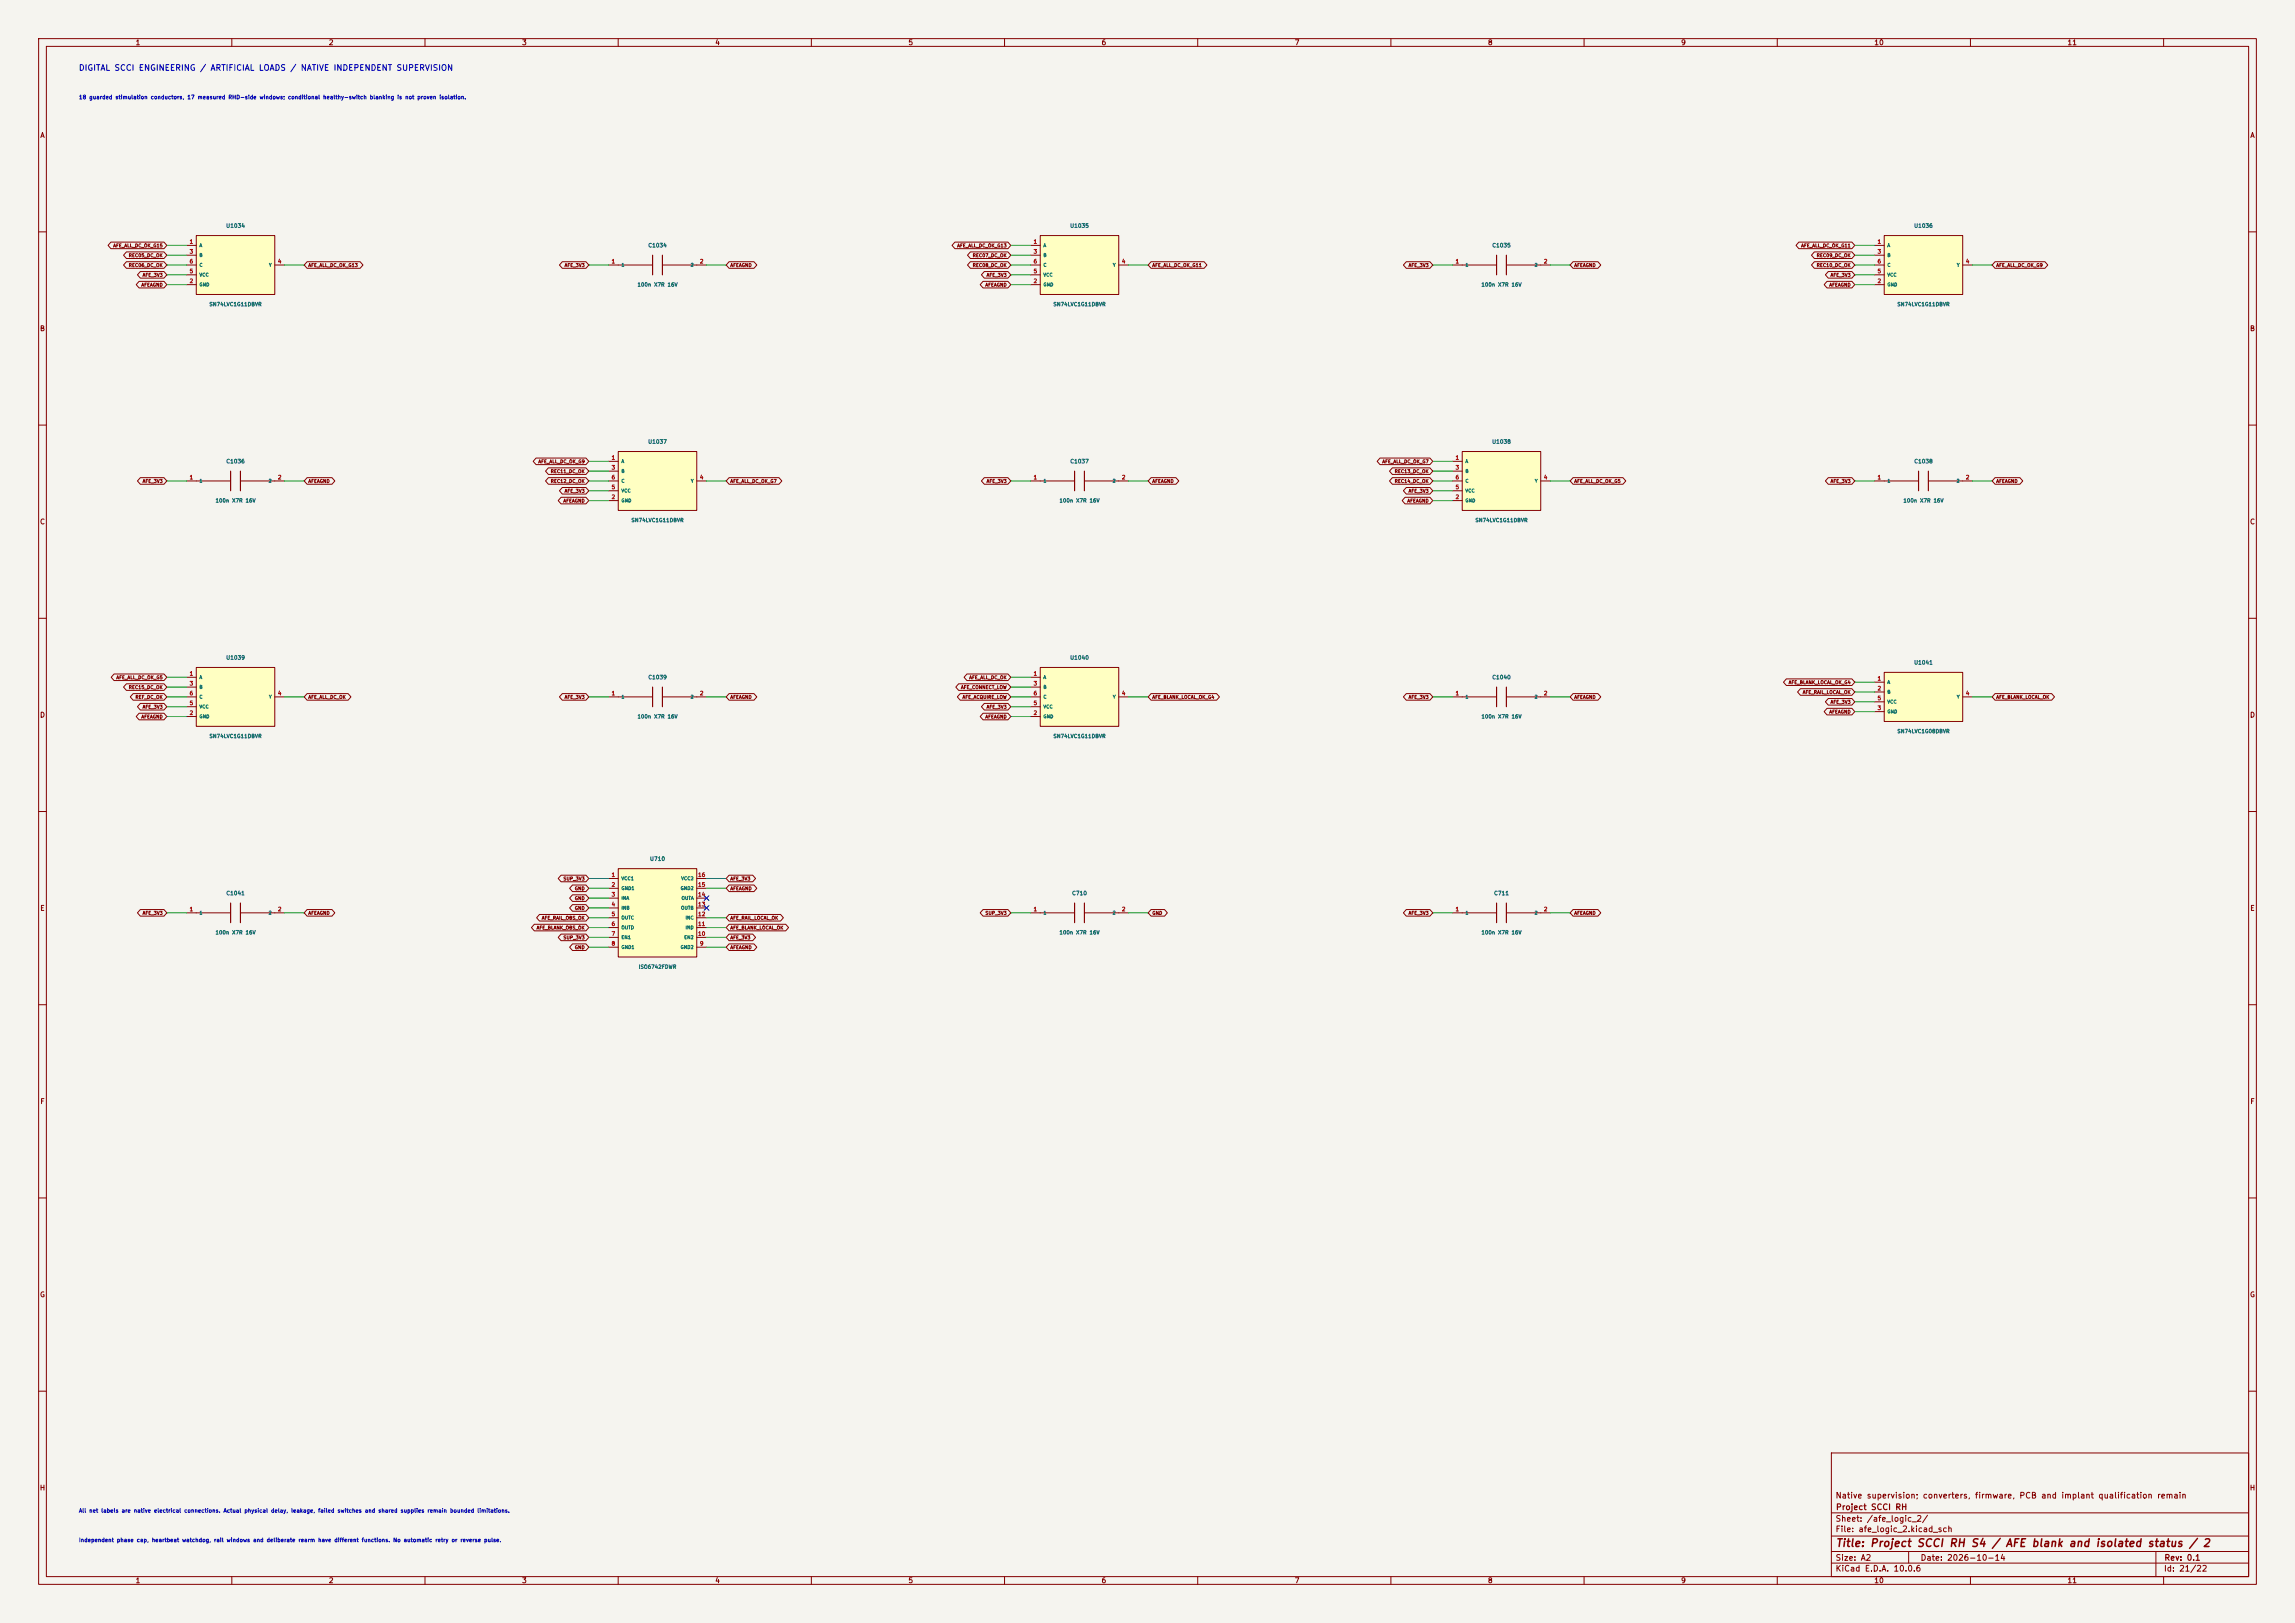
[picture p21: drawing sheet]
<svg xmlns="http://www.w3.org/2000/svg" width="594mm" height="420mm" viewBox="0 0 594 420" stroke-linecap="round" stroke-linejoin="round" font-family="sans-serif">
<defs><g id="words">
<text font-size="2" fill="#840000" x="475" y="400.8">Title: Project SCCI RH S4 / AFE blank and isolated status / 2</text>
<text font-size="1.5" fill="#0000c2" x="20.3" y="18.7">DIGITAL SCCI ENGINEERING / ARTIFICIAL LOADS / NATIVE INDEPENDENT SUPERVISION</text>
<g font-size="1.5" fill="#840000">
<text x="475" y="388.1">Native supervision; converters, firmware, PCB and implant qualification remain</text>
<text x="475" y="394.1">Sheet: /afe_logic_2/</text>
<text x="475.1" y="391.1">Project SCCI RH</text>
<text x="475" y="396.8">File: afe_logic_2.kicad_sch</text>
<text x="475" y="407">KiCad E.D.A. 10.0.6</text>
<text x="475" y="404.2">Size: A2</text>
<text x="497" y="404.2">Date: 2026-10-14</text>
<text x="560" y="407">Id: 21/22</text>
<text x="560.1" y="404.2">Rev: 0.1</text>
</g>
<g font-size="1.3" fill="#840000">
<text x="35" y="12">1</text>
<text x="85" y="12">2</text>
<text x="135" y="12">3</text>
<text x="185" y="12">4</text>
<text x="235" y="12">5</text>
<text x="285" y="12">6</text>
<text x="335" y="12">7</text>
<text x="385" y="12">8</text>
<text x="435" y="12">9</text>
<text x="485" y="12">10</text>
<text x="535" y="12">11</text>
<text x="10.3" y="36">A</text>
<text x="582.3" y="36">A</text>
<text x="10.2" y="86">B</text>
<text x="582.2" y="86">B</text>
<text x="10.2" y="136">C</text>
<text x="582.2" y="136">C</text>
<text x="10.2" y="186">D</text>
<text x="582.2" y="186">D</text>
<text x="10.3" y="236">E</text>
<text x="582.3" y="236">E</text>
<text x="10.3" y="286">F</text>
<text x="582.3" y="286">F</text>
<text x="10.2" y="336">G</text>
<text x="582.2" y="336">G</text>
<text x="10.2" y="386">H</text>
<text x="582.2" y="386">H</text>
<text x="35" y="410">1</text>
<text x="85" y="410">2</text>
<text x="135" y="410">3</text>
<text x="185" y="410">4</text>
<text x="235" y="410">5</text>
<text x="285" y="410">6</text>
<text x="335" y="410">7</text>
<text x="385" y="410">8</text>
<text x="435" y="410">9</text>
<text x="485" y="410">10</text>
<text x="535" y="410">11</text>
</g>
<g font-size="1" fill="#0000c2">
<text x="20.3" y="25.9">18 guarded stimulation conductors, 17 measured RHD-side windows; conditional healthy-switch blanking is not proven isolation.</text>
<text x="20.3" y="391.7">All net labels are native electrical connections. Actual physical delay, leakage, failed switches and shared supplies remain bounded limitations.</text>
<text x="20.3" y="399.3">Independent phase cap, heartbeat watchdog, rail windows and deliberate rearm have different functions. No automatic retry or reverse pulse.</text>
</g>
<g font-size="1" fill="#006464">
<text x="58.4" y="59.2">U1034</text>
<text x="276.9" y="59.2">U1035</text>
<text x="495.3" y="59.2">U1036</text>
<text x="167.7" y="64.3">C1034</text>
<text x="386.1" y="64.3">C1035</text>
<text x="164.9" y="74.4">100n X7R 16V</text>
<text x="383.3" y="74.4">100n X7R 16V</text>
<text x="54.1" y="79.5">SN74LVC1G11DBVR</text>
<text x="272.5" y="79.5">SN74LVC1G11DBVR</text>
<text x="491" y="79.5">SN74LVC1G11DBVR</text>
<text x="167.7" y="115.1">U1037</text>
<text x="386.1" y="115.1">U1038</text>
<text x="58.5" y="120.1">C1036</text>
<text x="276.9" y="120.1">C1037</text>
<text x="495.3" y="120.1">C1038</text>
<text x="55.7" y="130.3">100n X7R 16V</text>
<text x="274.1" y="130.3">100n X7R 16V</text>
<text x="492.5" y="130.3">100n X7R 16V</text>
<text x="163.3" y="135.3">SN74LVC1G11DBVR</text>
<text x="381.7" y="135.3">SN74LVC1G11DBVR</text>
<text x="58.4" y="170.9">U1039</text>
<text x="276.9" y="170.9">U1040</text>
<text x="495.3" y="172.2">U1041</text>
<text x="167.7" y="176">C1039</text>
<text x="386.1" y="176">C1040</text>
<text x="54.1" y="191.2">SN74LVC1G11DBVR</text>
<text x="164.9" y="186.1">100n X7R 16V</text>
<text x="272.5" y="191.2">SN74LVC1G11DBVR</text>
<text x="383.3" y="186.1">100n X7R 16V</text>
<text x="491" y="189.9">SN74LVC1G08DBVR</text>
<text x="168.1" y="223">U710</text>
<text x="58.5" y="231.9">C1041</text>
<text x="277.4" y="231.9">C710</text>
<text x="386.6" y="231.9">C711</text>
<text x="55.7" y="242">100n X7R 16V</text>
<text x="274.1" y="242">100n X7R 16V</text>
<text x="383.3" y="242">100n X7R 16V</text>
<text x="165.2" y="250.9">ISO6742FDWR</text>
</g>
<g font-size="1" fill="#a90000">
<text x="49" y="63.3">1</text>
<text x="49" y="65.9">3</text>
<text x="267.4" y="63.3">1</text>
<text x="267.4" y="65.9">3</text>
<text x="485.8" y="63.3">1</text>
<text x="485.8" y="65.9">3</text>
<text x="49" y="70.9">5</text>
<text x="49" y="68.4">6</text>
<text x="71.8" y="68.4">4</text>
<text x="158.2" y="68.4">1</text>
<text x="181" y="68.4">2</text>
<text x="267.4" y="70.9">5</text>
<text x="267.4" y="68.4">6</text>
<text x="290.3" y="68.4">4</text>
<text x="376.6" y="68.4">1</text>
<text x="399.5" y="68.4">2</text>
<text x="485.8" y="70.9">5</text>
<text x="485.8" y="68.4">6</text>
<text x="508.7" y="68.4">4</text>
<text x="49" y="73.5">2</text>
<text x="267.4" y="73.5">2</text>
<text x="485.8" y="73.5">2</text>
<text x="158.2" y="119.2">1</text>
<text x="376.6" y="119.2">1</text>
<text x="49" y="124.3">1</text>
<text x="71.8" y="124.3">2</text>
<text x="158.2" y="121.7">3</text>
<text x="158.2" y="124.3">6</text>
<text x="181" y="124.3">4</text>
<text x="267.4" y="124.3">1</text>
<text x="290.3" y="124.3">2</text>
<text x="376.6" y="121.7">3</text>
<text x="376.6" y="124.3">6</text>
<text x="399.5" y="124.3">4</text>
<text x="485.8" y="124.3">1</text>
<text x="508.7" y="124.3">2</text>
<text x="158.2" y="129.4">2</text>
<text x="158.2" y="126.8">5</text>
<text x="376.6" y="129.4">2</text>
<text x="376.6" y="126.8">5</text>
<text x="49" y="175.1">1</text>
<text x="49" y="177.6">3</text>
<text x="267.4" y="175.1">1</text>
<text x="267.4" y="177.6">3</text>
<text x="485.8" y="176.3">1</text>
<text x="485.8" y="178.9">2</text>
<text x="49" y="185.2">2</text>
<text x="49" y="182.7">5</text>
<text x="49" y="180.2">6</text>
<text x="71.8" y="180.2">4</text>
<text x="158.2" y="180.2">1</text>
<text x="181" y="180.2">2</text>
<text x="267.4" y="185.2">2</text>
<text x="267.4" y="182.7">5</text>
<text x="267.4" y="180.2">6</text>
<text x="290.3" y="180.2">4</text>
<text x="376.6" y="180.2">1</text>
<text x="399.5" y="180.2">2</text>
<text x="485.8" y="184">3</text>
<text x="485.8" y="181.4">5</text>
<text x="508.7" y="180.2">4</text>
<text x="158.2" y="227.1">1</text>
<text x="180.6" y="227.1">16</text>
<text x="158.2" y="229.7">2</text>
<text x="158.2" y="232.2">3</text>
<text x="180.6" y="232.2">14</text>
<text x="180.6" y="229.7">15</text>
<text x="49" y="236">1</text>
<text x="71.8" y="236">2</text>
<text x="158.2" y="234.8">4</text>
<text x="158.2" y="237.3">5</text>
<text x="158.2" y="239.8">6</text>
<text x="180.6" y="239.8">11</text>
<text x="180.6" y="237.3">12</text>
<text x="180.6" y="234.8">13</text>
<text x="267.4" y="236">1</text>
<text x="290.3" y="236">2</text>
<text x="376.6" y="236">1</text>
<text x="399.5" y="236">2</text>
<text x="158.2" y="242.4">7</text>
<text x="158.2" y="244.9">8</text>
<text x="180.6" y="242.4">10</text>
<text x="181" y="244.9">9</text>
</g>
<g font-size=".9" fill="#840000">
<text x="29.2" y="64.2">AFE_ALL_DC_OK_G15</text>
<text x="247.6" y="64.2">AFE_ALL_DC_OK_G13</text>
<text x="466.1" y="64.2">AFE_ALL_DC_OK_G11</text>
<text x="33.2" y="66.7">REC05_DC_OK</text>
<text x="33.2" y="69.3">REC06_DC_OK</text>
<text x="36.8" y="71.8">AFE_3V3</text>
<text x="79.7" y="69.3">AFE_ALL_DC_OK_G13</text>
<text x="146" y="69.3">AFE_3V3</text>
<text x="188.9" y="69.3">AFEAGND</text>
<text x="251.7" y="66.7">REC07_DC_OK</text>
<text x="251.7" y="69.3">REC08_DC_OK</text>
<text x="255.3" y="71.8">AFE_3V3</text>
<text x="298.2" y="69.3">AFE_ALL_DC_OK_G11</text>
<text x="364.5" y="69.3">AFE_3V3</text>
<text x="407.4" y="69.3">AFEAGND</text>
<text x="470.1" y="66.7">REC09_DC_OK</text>
<text x="470.1" y="69.3">REC10_DC_OK</text>
<text x="473.7" y="71.8">AFE_3V3</text>
<text x="516.6" y="69.3">AFE_ALL_DC_OK_G9</text>
<text x="36.5" y="74.4">AFEAGND</text>
<text x="254.9" y="74.4">AFEAGND</text>
<text x="473.4" y="74.4">AFEAGND</text>
<text x="36.8" y="125.2">AFE_3V3</text>
<text x="79.7" y="125.2">AFEAGND</text>
<text x="139.2" y="120.1">AFE_ALL_DC_OK_G9</text>
<text x="142.4" y="122.6">REC11_DC_OK</text>
<text x="142.4" y="125.2">REC12_DC_OK</text>
<text x="188.9" y="125.2">AFE_ALL_DC_OK_G7</text>
<text x="255.3" y="125.2">AFE_3V3</text>
<text x="298.2" y="125.2">AFEAGND</text>
<text x="357.7" y="120.1">AFE_ALL_DC_OK_G7</text>
<text x="360.9" y="122.6">REC13_DC_OK</text>
<text x="360.9" y="125.2">REC14_DC_OK</text>
<text x="407.4" y="125.2">AFE_ALL_DC_OK_G5</text>
<text x="473.7" y="125.2">AFE_3V3</text>
<text x="516.6" y="125.2">AFEAGND</text>
<text x="145.7" y="130.2">AFEAGND</text>
<text x="146" y="127.7">AFE_3V3</text>
<text x="364.2" y="130.2">AFEAGND</text>
<text x="364.5" y="127.7">AFE_3V3</text>
<text x="30" y="176">AFE_ALL_DC_OK_G5</text>
<text x="33.2" y="178.5">REC15_DC_OK</text>
<text x="248.6" y="178.5">AFE_CONNECT_LOW</text>
<text x="250.8" y="176">AFE_ALL_DC_OK</text>
<text x="462.8" y="177.2">AFE_BLANK_LOCAL_OK_G4</text>
<text x="466.5" y="179.8">AFE_RAIL_LOCAL_OK</text>
<text x="35" y="181">REF_DC_OK</text>
<text x="36.8" y="183.6">AFE_3V3</text>
<text x="79.7" y="181">AFE_ALL_DC_OK</text>
<text x="146" y="181">AFE_3V3</text>
<text x="188.9" y="181">AFEAGND</text>
<text x="249" y="181">AFE_ACQUIRE_LOW</text>
<text x="255.3" y="183.6">AFE_3V3</text>
<text x="298.2" y="181">AFE_BLANK_LOCAL_OK_G4</text>
<text x="364.5" y="181">AFE_3V3</text>
<text x="407.4" y="181">AFEAGND</text>
<text x="473.4" y="184.9">AFEAGND</text>
<text x="473.7" y="182.3">AFE_3V3</text>
<text x="516.6" y="181">AFE_BLANK_LOCAL_OK</text>
<text x="36.5" y="186.1">AFEAGND</text>
<text x="254.9" y="186.1">AFEAGND</text>
<text x="145.7" y="228">SUP_3V3</text>
<text x="148.7" y="230.6">GND</text>
<text x="148.7" y="233.1">GND</text>
<text x="188.9" y="228">AFE_3V3</text>
<text x="188.9" y="230.6">AFEAGND</text>
<text x="36.8" y="236.9">AFE_3V3</text>
<text x="79.7" y="236.9">AFEAGND</text>
<text x="140.1" y="238.2">AFE_RAIL_OBS_OK</text>
<text x="148.7" y="235.7">GND</text>
<text x="188.9" y="238.2">AFE_RAIL_LOCAL_OK</text>
<text x="254.9" y="236.9">SUP_3V3</text>
<text x="298.2" y="236.9">GND</text>
<text x="364.5" y="236.9">AFE_3V3</text>
<text x="407.4" y="236.9">AFEAGND</text>
<text x="138.8" y="240.7">AFE_BLANK_OBS_OK</text>
<text x="145.7" y="243.3">SUP_3V3</text>
<text x="148.7" y="245.8">GND</text>
<text x="188.9" y="245.8">AFEAGND</text>
<text x="188.9" y="240.7">AFE_BLANK_LOCAL_OK</text>
<text x="188.9" y="243.3">AFE_3V3</text>
</g>
<g font-size=".9" fill="#006464">
<text x="51.5" y="64.1">A</text>
<text x="270" y="64.1">A</text>
<text x="488.4" y="64.1">A</text>
<text x="51.5" y="66.7">B</text>
<text x="51.5" y="71.8">VCC</text>
<text x="51.5" y="69.2">C</text>
<text x="69.5" y="69.2">Y</text>
<text x="160.7" y="69.2">1</text>
<text x="178.6" y="69.2">2</text>
<text x="270" y="66.7">B</text>
<text x="270" y="71.8">VCC</text>
<text x="270" y="69.2">C</text>
<text x="287.9" y="69.2">Y</text>
<text x="379.2" y="69.2">1</text>
<text x="397.1" y="69.2">2</text>
<text x="488.4" y="66.7">B</text>
<text x="488.4" y="71.8">VCC</text>
<text x="488.4" y="69.2">C</text>
<text x="506.4" y="69.2">Y</text>
<text x="51.5" y="74.3">GND</text>
<text x="270" y="74.3">GND</text>
<text x="488.4" y="74.3">GND</text>
<text x="51.5" y="125.1">1</text>
<text x="69.4" y="125.1">2</text>
<text x="160.7" y="120">A</text>
<text x="160.7" y="122.6">B</text>
<text x="160.7" y="125.1">C</text>
<text x="178.7" y="125.1">Y</text>
<text x="270" y="125.1">1</text>
<text x="287.9" y="125.1">2</text>
<text x="379.2" y="120">A</text>
<text x="379.2" y="122.6">B</text>
<text x="379.2" y="125.1">C</text>
<text x="397.2" y="125.1">Y</text>
<text x="488.4" y="125.1">1</text>
<text x="506.3" y="125.1">2</text>
<text x="160.7" y="130.2">GND</text>
<text x="160.7" y="127.6">VCC</text>
<text x="379.2" y="130.2">GND</text>
<text x="379.2" y="127.6">VCC</text>
<text x="51.5" y="175.9">A</text>
<text x="51.5" y="178.4">B</text>
<text x="270" y="175.9">A</text>
<text x="270" y="178.4">B</text>
<text x="488.4" y="177.2">A</text>
<text x="488.4" y="179.7">B</text>
<text x="51.5" y="183.5">VCC</text>
<text x="51.5" y="181">C</text>
<text x="69.5" y="181">Y</text>
<text x="160.7" y="181">1</text>
<text x="178.6" y="181">2</text>
<text x="270" y="183.5">VCC</text>
<text x="270" y="181">C</text>
<text x="287.9" y="181">Y</text>
<text x="379.2" y="181">1</text>
<text x="397.1" y="181">2</text>
<text x="488.4" y="184.8">GND</text>
<text x="488.4" y="182.3">VCC</text>
<text x="506.4" y="181">Y</text>
<text x="51.5" y="186.1">GND</text>
<text x="270" y="186.1">GND</text>
<text x="160.7" y="228">VCC1</text>
<text x="176.2" y="228">VCC2</text>
<text x="160.7" y="230.5">GND1</text>
<text x="160.7" y="233.1">INA</text>
<text x="176.1" y="230.5">GND2</text>
<text x="176.3" y="233.1">OUTA</text>
<text x="51.5" y="236.9">1</text>
<text x="69.4" y="236.9">2</text>
<text x="160.7" y="235.6">INB</text>
<text x="160.7" y="238.1">OUTC</text>
<text x="176.2" y="235.6">OUTB</text>
<text x="177.3" y="238.1">INC</text>
<text x="270" y="236.9">1</text>
<text x="287.9" y="236.9">2</text>
<text x="379.2" y="236.9">1</text>
<text x="397.1" y="236.9">2</text>
<text x="160.7" y="240.7">OUTD</text>
<text x="160.7" y="243.2">EN1</text>
<text x="160.7" y="245.8">GND1</text>
<text x="176.1" y="245.8">GND2</text>
<text x="177" y="243.2">EN2</text>
<text x="177.3" y="240.7">IND</text>
</g>
</g></defs>
<path d="M0 0h594v420h-594z" fill="#f5f4ef" stroke="#f5f4ef" stroke-width=".26"/>
<g fill="none" stroke="#840000" stroke-width=".26">
<path d="M10 10h574v400h-574zM12 12h570v396h-570zM60 10v2M110 10v2M160 10v2M210 10v2M260 10v2M310 10v2M360 10v2M410 10v2M460 10v2M510 10v2"/>
<path d="M560 10v2M10 60h2M582 60h2M10 110h2M582 110h2M10 160h2M582 160h2M10 210h2M582 210h2M10 260h2M582 260h2M10 310h2"/>
<path d="M582 310h2M10 360h2M474 376h108v32h-108zM582 360h2M474 397.5h108M474 391.5h108M60 408v2M110 408v2M160 408v2M210 408v2M260 408v2M310 408v2"/>
<path d="M360 408v2M410 408v2M460 408v2M474 404.5h108M474 401.5h108M494 401.5v3M510 408v2M558 401.5v6.5M560 408v2"/>
</g>
<path d="M487.7 174h20.3v12.7h-20.3z" fill="#ffffc2"/>
<path d="M266.7 124.5h11.4M280.7 124.5h11.4M485.1 176.5h2.6M485.1 179.1h2.6M487.7 174h20.3v12.7h-20.3zM485.1 184.2h2.6M485.1 181.6h2.6M508 180.3h2.5" fill="none" stroke="#840000" stroke-width=".26"/>
<path d="M278.1 121.9v5.1M280.7 121.9v5.1" fill="none" stroke="#840000" stroke-width=".3"/>
<path d="M378.5 116.8h20.3v15.3h-20.3z" fill="#ffffc2"/>
<path d="M375.9 119.4h2.6M378.5 116.8h20.3v15.3h-20.3zM375.9 129.5h2.6M375.9 121.9h2.6M375.9 124.5h2.6M375.9 127h2.6M398.8 124.5h2.5M485.1 124.5h11.5M499.1 124.5h11.4" fill="none" stroke="#840000" stroke-width=".26"/>
<path d="M496.6 121.9v5.1M499.1 121.9v5.1" fill="none" stroke="#840000" stroke-width=".3"/>
<path d="M487.7 61h20.3v15.2h-20.3z" fill="#ffffc2"/>
<path d="M375.9 68.6h11.4M389.9 68.6h11.4M485.1 63.5h2.6M485.1 73.7h2.6M485.1 66h2.6M485.1 68.6h2.6M485.1 71.1h2.6M487.7 61h20.3v15.2h-20.3zM508 68.6h2.5" fill="none" stroke="#840000" stroke-width=".26"/>
<path d="M387.3 66v5.1M389.9 66v5.1" fill="none" stroke="#840000" stroke-width=".3"/>
<path d="M269.2 61h20.4v15.2h-20.4z" fill="#ffffc2"/>
<g fill="none" stroke="#840000" stroke-width=".26">
<path d="M266.7 63.5h2.5M266.7 73.7h2.5M266.7 66h2.5M266.7 68.6h2.5M266.7 71.1h2.5M269.2 61h20.4v15.2h-20.4zM289.6 68.6h2.5M375.9 180.3h11.4M389.9 180.3h11.4M266.7 236.2h11.4M280.7 236.2h11.4M375.9 236.2h11.4"/>
<path d="M389.9 236.2h11.4"/>
</g>
<path d="M387.3 177.8v5.1M389.9 177.8v5.1M278.1 233.7v5.1M280.7 233.7v5.1M387.3 233.7v5.1M389.9 233.7v5.1" fill="none" stroke="#840000" stroke-width=".3"/>
<path d="M269.2 172.7h20.4v15.3h-20.4z" fill="#ffffc2"/>
<path d="M266.7 175.3h2.5M266.7 177.8h2.5M269.2 172.7h20.4v15.3h-20.4zM266.7 185.4h2.5M266.7 180.3h2.5M266.7 182.9h2.5M289.6 180.3h2.5" fill="none" stroke="#840000" stroke-width=".26"/>
<path d="M50.8 61h20.3v15.2h-20.3z" fill="#ffffc2"/>
<path d="M48.3 63.5h2.5M48.3 73.7h2.5M48.3 66h2.5M48.3 68.6h2.5M48.3 71.1h2.5M50.8 61h20.3v15.2h-20.3zM71.1 68.6h2.6M48.3 124.5h11.4M62.2 124.5h11.5" fill="none" stroke="#840000" stroke-width=".26"/>
<path d="M59.7 121.9v5.1M62.2 121.9v5.1" fill="none" stroke="#840000" stroke-width=".3"/>
<path d="M50.8 172.7h20.3v15.3h-20.3z" fill="#ffffc2"/>
<g fill="none" stroke="#840000" stroke-width=".26">
<path d="M157.5 68.6h11.4M171.4 68.6h11.5M48.3 175.3h2.5M48.3 177.8h2.5M50.8 172.7h20.3v15.3h-20.3zM48.3 185.4h2.5M48.3 180.3h2.5M48.3 182.9h2.5M71.1 180.3h2.6M157.5 180.3h11.4M171.4 180.3h11.5M48.3 236.2h11.4"/>
<path d="M62.2 236.2h11.5"/>
</g>
<path d="M168.9 66v5.1M171.4 66v5.1M168.9 177.8v5.1M171.4 177.8v5.1M59.7 233.7v5.1M62.2 233.7v5.1" fill="none" stroke="#840000" stroke-width=".3"/>
<path d="M160 224.8h20.3v22.9h-20.3z" fill="#ffffc2"/>
<g fill="none" stroke="#840000" stroke-width=".26">
<path d="M157.5 227.3h2.5M157.5 229.9h2.5M157.5 232.4h2.5M157.5 235h2.5M157.5 237.5h2.5M160 224.8h20.3v22.9h-20.3zM180.3 227.3h2.6M180.3 229.9h2.6M180.3 232.4h2.6M180.3 235h2.6M180.3 237.5h2.6M157.5 240h2.5"/>
<path d="M157.5 242.6h2.5M157.5 245.1h2.5M180.3 240h2.6M180.3 242.6h2.6M180.3 245.1h2.6"/>
</g>
<path d="M160 116.8h20.3v15.3h-20.3z" fill="#ffffc2"/>
<g fill="none" stroke="#840000" stroke-width=".26">
<path d="M28.7 62.6h13.7l.8 .9-.8 .9h-13.7l-.7-.9zM32.7 65.2h9.7l.8 .8-.8 .9h-9.7l-.7-.9zM32.7 67.7h9.7l.8 .9-.8 .8h-9.7l-.7-.8zM36 72.8h6.4l.8 .9-.8 .8h-6.4l-.7-.8zM36.3 70.3h6.1l.8 .8-.8 .9h-6.1l-.7-.9zM79.5 67.7h13.7l.8 .9-.8 .8h-13.7l-.8-.8zM145.5 67.7h6.2l.7 .9-.7 .8h-6.2l-.7-.8zM188.7 67.7h6.4l.8 .9-.8 .8h-6.4l-.7-.8zM247.2 62.6h13.7l.7 .9-.7 .9h-13.7l-.8-.9zM251.2 65.2h9.7l.7 .8-.7 .9h-9.7l-.8-.9zM251.2 67.7h9.7l.7 .9-.7 .8h-9.7l-.8-.8zM254.4 72.8h6.5l.7 .9-.7 .8h-6.5l-.7-.8z"/>
<path d="M254.8 70.3h6.1l.7 .8-.7 .9h-6.1l-.8-.9zM297.9 67.7h13.7l.8 .9-.8 .8h-13.7l-.7-.8zM364 67.7h6.1l.7 .9-.7 .8h-6.1l-.8-.8zM407.1 67.7h6.5l.7 .9-.7 .8h-6.5l-.7-.8zM465.6 62.6h13.7l.8 .9-.8 .9h-13.7l-.8-.9zM469.6 65.2h9.7l.8 .8-.8 .9h-9.7l-.7-.9zM469.6 67.7h9.7l.8 .9-.8 .8h-9.7l-.7-.8zM472.9 72.8h6.4l.8 .9-.8 .8h-6.4l-.8-.8zM473.2 70.3h6.1l.8 .8-.8 .9h-6.1l-.7-.9zM516.4 67.7h12.9l.7 .9-.7 .8h-12.9l-.8-.8zM138.7 118.5h13l.7 .9-.7 .8h-13l-.7-.8zM157.5 119.4h2.5"/>
<path d="M160 116.8h20.3v15.3h-20.3zM357.2 118.5h12.9l.7 .9-.7 .8h-12.9l-.8-.8zM36.3 123.6h6.1l.8 .9-.8 .8h-6.1l-.7-.8zM79.5 123.6h6.4l.8 .9-.8 .8h-6.4l-.8-.8zM141.9 121.1h9.8l.7 .8-.7 .9h-9.8l-.7-.9zM141.9 123.6h9.8l.7 .9-.7 .8h-9.8l-.7-.8zM145.2 128.7h6.5l.7 .8-.7 .9h-6.5l-.7-.9zM145.5 126.1h6.2l.7 .9-.7 .9h-6.2l-.7-.9zM157.5 129.5h2.5M157.5 121.9h2.5M157.5 124.5h2.5M157.5 127h2.5"/>
<path d="M180.3 124.5h2.6M188.7 123.6h12.9l.8 .9-.8 .8h-12.9l-.7-.8zM254.8 123.6h6.1l.7 .9-.7 .8h-6.1l-.8-.8zM297.9 123.6h6.5l.7 .9-.7 .8h-6.5l-.7-.8zM360.4 121.1h9.7l.7 .8-.7 .9h-9.7l-.8-.9zM360.4 123.6h9.7l.7 .9-.7 .8h-9.7l-.8-.8zM363.7 128.7h6.4l.7 .8-.7 .9h-6.4l-.8-.9zM364 126.1h6.1l.7 .9-.7 .9h-6.1l-.8-.9zM407.1 123.6h13l.7 .9-.7 .8h-13l-.7-.8zM473.2 123.6h6.1l.8 .9-.8 .8h-6.1l-.7-.8zM516.4 123.6h6.4l.7 .9-.7 .8h-6.4l-.8-.8zM29.5 174.4h12.9l.8 .9-.8 .8h-12.9l-.7-.8z"/>
<path d="M32.7 176.9h9.7l.8 .9-.8 .9h-9.7l-.7-.9zM34.5 179.5h7.9l.8 .8-.8 .9h-7.9l-.8-.9zM79.5 179.5h10.6l.7 .8-.7 .9h-10.6l-.8-.9zM145.5 179.5h6.2l.7 .8-.7 .9h-6.2l-.7-.9zM188.7 179.5h6.4l.8 .8-.8 .9h-6.4l-.7-.9zM248.1 176.9h12.8l.7 .9-.7 .9h-12.8l-.7-.9zM248.5 179.5h12.4l.7 .8-.7 .9h-12.4l-.7-.9zM250.3 174.4h10.6l.7 .9-.7 .8h-10.6l-.8-.8zM297.9 179.5h17l.7 .8-.7 .9h-17l-.7-.9zM364 179.5h6.1l.7 .8-.7 .9h-6.1l-.8-.9zM407.1 179.5h6.5l.7 .8-.7 .9h-6.5l-.7-.9zM462.4 175.7h16.9l.8 .8-.8 .9h-16.9l-.8-.9z"/>
<path d="M466 178.2h13.3l.8 .9-.8 .8h-13.3l-.7-.8zM516.4 179.5h14.6l.8 .8-.8 .9h-14.6l-.8-.9zM36 184.6h6.4l.8 .8-.8 .9h-6.4l-.7-.9zM36.3 182h6.1l.8 .9-.8 .8h-6.1l-.7-.8zM254.4 184.6h6.5l.7 .8-.7 .9h-6.5l-.7-.9zM254.8 182h6.1l.7 .9-.7 .8h-6.1l-.8-.8zM472.9 183.3h6.4l.8 .9-.8 .8h-6.4l-.8-.8zM473.2 180.8h6.1l.8 .8-.8 .9h-6.1l-.7-.9zM36.3 235.4h6.1l.8 .8-.8 .9h-6.1l-.7-.9zM79.5 235.4h6.4l.8 .8-.8 .9h-6.4l-.8-.9zM138.3 239.2h13.4l.7 .8-.7 .9h-13.4l-.7-.9zM139.6 236.6h12.1l.7 .9-.7 .8h-12.1l-.7-.8z"/>
<path d="M145.2 226.5h6.5l.7 .8-.7 .9h-6.5l-.7-.9zM148.2 229h3.5l.7 .9-.7 .8h-3.5l-.8-.8zM148.2 231.6h3.5l.7 .8-.7 .9h-3.5l-.8-.9zM148.2 234.1h3.5l.7 .9-.7 .8h-3.5l-.8-.8zM188.7 226.5h6.1l.8 .8-.8 .9h-6.1l-.7-.9zM188.7 229h6.4l.8 .9-.8 .8h-6.4l-.7-.8zM188.7 236.6h13.3l.8 .9-.8 .8h-13.3l-.7-.8zM188.7 239.2h14.7l.7 .8-.7 .9h-14.7l-.7-.9zM254.4 235.4h6.5l.7 .8-.7 .9h-6.5l-.7-.9zM297.9 235.4h3.5l.8 .8-.8 .9h-3.5l-.7-.9zM364 235.4h6.1l.7 .8-.7 .9h-6.1l-.8-.9zM407.1 235.4h6.5l.7 .8-.7 .9h-6.5l-.7-.9z"/>
<path d="M145.2 241.7h6.5l.7 .9-.7 .8h-6.5l-.7-.8zM148.2 244.3h3.5l.7 .8-.7 .9h-3.5l-.8-.9zM188.7 244.3h6.4l.8 .8-.8 .9h-6.4l-.7-.9zM188.7 241.7h6.1l.8 .9-.8 .8h-6.1l-.7-.8z"/>
</g>
<g fill="none" stroke="#009600" stroke-width=".26">
<path d="M43.2 63.5h5.1M43.2 66h5.1M43.2 68.6h5.1M43.2 71.1h5.1M43.2 73.7h5.1M73.7 68.6h5M152.4 68.6h5.1M182.9 68.6h5.1M261.6 63.5h5.1M261.6 66h5.1M261.6 68.6h5.1M261.6 71.1h5.1"/>
<path d="M261.6 73.7h5.1M292.1 68.6h5.1M370.8 68.6h5.1M401.3 68.6h5.1M480.1 63.5h5M480.1 66h5M480.1 68.6h5M480.1 71.1h5M480.1 73.7h5M510.5 68.6h5.1M152.4 119.4h5.1M370.8 119.4h5.1"/>
<path d="M43.2 124.5h5.1M73.7 124.5h5M152.4 124.5h5.1M152.4 121.9h5.1M152.4 127h5.1M152.4 129.5h5.1M182.9 124.5h5.1M261.6 124.5h5.1M292.1 124.5h5.1M370.8 124.5h5.1M370.8 121.9h5.1M370.8 127h5.1"/>
<path d="M370.8 129.5h5.1M401.3 124.5h5.1M480.1 124.5h5M510.5 124.5h5.1M43.2 175.3h5.1M43.2 177.8h5.1M261.6 175.3h5.1M261.6 177.8h5.1M480.1 179.1h5M480.1 176.5h5M43.2 182.9h5.1M43.2 185.4h5.1"/>
<path d="M43.2 180.3h5.1M73.7 180.3h5M152.4 180.3h5.1M182.9 180.3h5.1M261.6 182.9h5.1M261.6 185.4h5.1M261.6 180.3h5.1M292.1 180.3h5.1M370.8 180.3h5.1M401.3 180.3h5.1M480.1 181.6h5M480.1 184.2h5"/>
<path d="M510.5 180.3h5.1M43.2 236.2h5.1M73.7 236.2h5M152.4 227.3h5.1M152.4 229.9h5.1M152.4 232.4h5.1M152.4 235h5.1M152.4 237.5h5.1M182.9 227.3h5.1M182.9 229.9h5.1M182.9 237.5h5.1M261.6 236.2h5.1"/>
<path d="M292.1 236.2h5.1M370.8 236.2h5.1M401.3 236.2h5.1M152.4 242.6h5.1M152.4 245.1h5.1M152.4 240h5.1M182.9 242.6h5.1M182.9 245.1h5.1M182.9 240h5.1"/>
</g>
<path d="M182.3 231.8l1.2 1.2M182.3 234.3l1.2 1.3M183.5 231.8l-1.2 1.2M183.5 234.3l-1.2 1.3" fill="none" stroke="#000084" stroke-width=".26"/>
<use href="#words"/>
</svg>
